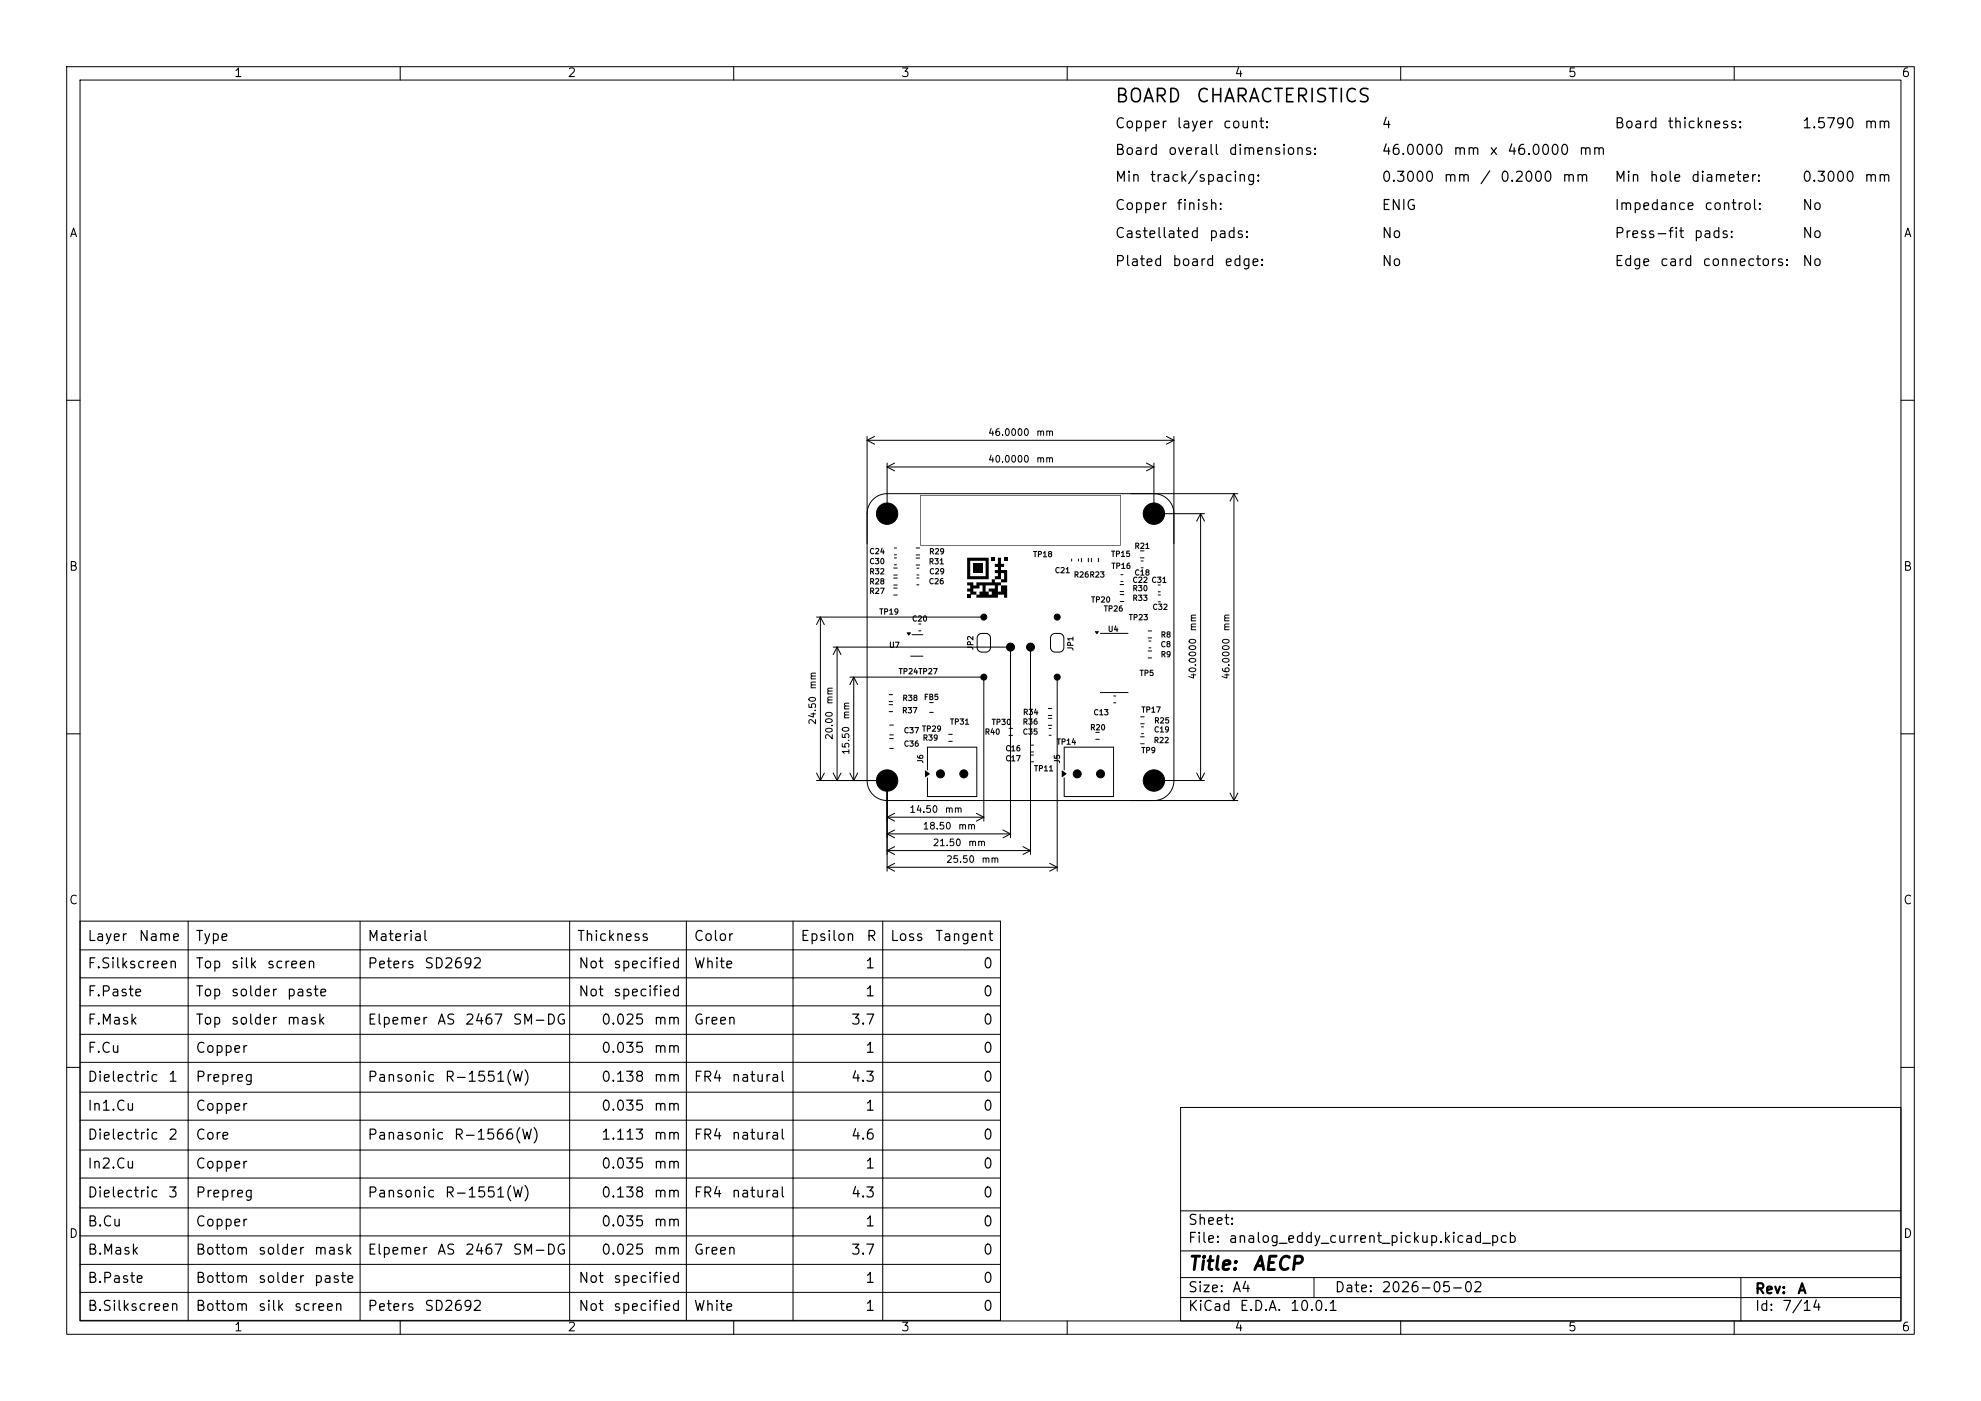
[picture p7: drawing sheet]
<svg xmlns="http://www.w3.org/2000/svg" width="297mm" height="210mm" viewBox="0 0 297 210" stroke-linecap="round" stroke-linejoin="round" font-family="sans-serif">
<defs><g id="words">
<g font-size="2">
<text x="167.1" y="15.9">BOARD</text>
<text x="179.2" y="15.9">CHARACTERISTICS</text>
<text x="178" y="190.9">Title:</text>
<text x="187.7" y="190.9">AECP</text>
</g>
<g font-size="1.5">
<text x="167.1" y="19.6">Copper</text>
<text x="167.1" y="23.6">Board</text>
<text x="175" y="23.6">overall</text>
<text x="176.3" y="19.6">layer</text>
<text x="183.2" y="19.6">count:</text>
<text x="184.1" y="23.6">dimensions:</text>
<text x="207" y="19.6">4</text>
<text x="207" y="23.6">46.0000</text>
<text x="217.8" y="23.6">mm</text>
<text x="223.2" y="23.6">x</text>
<text x="225.9" y="23.6">46.0000</text>
<text x="236.6" y="23.6">mm</text>
<text x="242" y="19.6">Board</text>
<text x="249.9" y="19.6">thickness:</text>
<text x="270.1" y="19.6">1.5790</text>
<text x="279.4" y="19.6">mm</text>
<text x="167.1" y="27.6">Min</text>
<text x="172.3" y="27.6">track/spacing:</text>
<text x="207" y="27.6">0.3000</text>
<text x="216.3" y="27.6">mm</text>
<text x="221.8" y="27.6">/</text>
<text x="224.8" y="27.6">0.2000</text>
<text x="234.1" y="27.6">mm</text>
<text x="242" y="27.6">Min</text>
<text x="247.2" y="27.6">hole</text>
<text x="253.4" y="27.6">diameter:</text>
<text x="270.1" y="27.6">0.3000</text>
<text x="279.4" y="27.6">mm</text>
<text x="167.1" y="31.9">Copper</text>
<text x="176.3" y="31.9">finish:</text>
<text x="207" y="31.9">ENIG</text>
<text x="242" y="31.9">Impedance</text>
<text x="255.4" y="31.9">control:</text>
<text x="270.1" y="31.9">No</text>
<text x="167.1" y="36.1">Castellated</text>
<text x="167.1" y="40.3">Plated</text>
<text x="175.6" y="40.3">board</text>
<text x="181.1" y="36.1">pads:</text>
<text x="183.4" y="40.3">edge:</text>
<text x="207" y="36.1">No</text>
<text x="207" y="40.3">No</text>
<text x="242" y="36.1">Press-fit</text>
<text x="242" y="40.3">Edge</text>
<text x="248.8" y="40.3">card</text>
<text x="253.8" y="36.1">pads:</text>
<text x="255.1" y="40.3">connectors:</text>
<text x="270.1" y="36.1">No</text>
<text x="270.1" y="40.3">No</text>
<text x="13" y="141.4">Layer</text>
<text x="20.7" y="141.4">Name</text>
<text x="29.2" y="141.4">Type</text>
<text x="55" y="141.4">Material</text>
<text x="86.4" y="141.4">Thickness</text>
<text x="103.9" y="141.4">Color</text>
<text x="119.9" y="141.4">Epsilon</text>
<text x="129.8" y="141.4">R</text>
<text x="133.3" y="141.4">Loss</text>
<text x="140.1" y="141.4">Tangent</text>
<text x="13" y="145.5">F.Silkscreen</text>
<text x="13" y="149.7">F.Paste</text>
<text x="29.2" y="145.5">Top</text>
<text x="29.2" y="149.7">Top</text>
<text x="34.5" y="145.5">silk</text>
<text x="34.5" y="149.7">solder</text>
<text x="39.9" y="145.5">screen</text>
<text x="42.9" y="149.7">paste</text>
<text x="55" y="145.5">Peters</text>
<text x="63.5" y="145.5">SD2692</text>
<text x="86.6" y="145.5">Not</text>
<text x="86.6" y="149.7">Not</text>
<text x="91.8" y="145.5">specified</text>
<text x="91.8" y="149.7">specified</text>
<text x="103.9" y="145.5">White</text>
<text x="129.6" y="145.5">1</text>
<text x="129.6" y="149.7">1</text>
<text x="147.3" y="145.5">0</text>
<text x="147.3" y="149.7">0</text>
<text x="13" y="154">F.Mask</text>
<text x="29.2" y="154">Top</text>
<text x="34.5" y="154">solder</text>
<text x="42.9" y="154">mask</text>
<text x="55" y="154">Elpemer</text>
<text x="65.4" y="154">AS</text>
<text x="69.6" y="154">2467</text>
<text x="76.7" y="154">SM-DG</text>
<text x="90" y="154">0.025</text>
<text x="97.9" y="154">mm</text>
<text x="103.9" y="154">Green</text>
<text x="127.5" y="154">3.7</text>
<text x="147.3" y="154">0</text>
<text x="13" y="158.2">F.Cu</text>
<text x="29.2" y="158.2">Copper</text>
<text x="90" y="158.2">0.035</text>
<text x="97.9" y="158.2">mm</text>
<text x="129.6" y="158.2">1</text>
<text x="147.3" y="158.2">0</text>
<text x="13" y="162.5">Dielectric</text>
<text x="13" y="166.9">In1.Cu</text>
<text x="25.1" y="162.5">1</text>
<text x="29.2" y="162.5">Prepreg</text>
<text x="29.2" y="166.9">Copper</text>
<text x="55" y="162.5">Pansonic</text>
<text x="66.6" y="162.5">R-1551(W)</text>
<text x="90" y="162.5">0.138</text>
<text x="90" y="166.9">0.035</text>
<text x="97.9" y="162.5">mm</text>
<text x="97.9" y="166.9">mm</text>
<text x="103.9" y="162.5">FR4</text>
<text x="109.6" y="162.5">natural</text>
<text x="127.5" y="162.5">4.3</text>
<text x="129.6" y="166.9">1</text>
<text x="147.3" y="162.5">0</text>
<text x="147.3" y="166.9">0</text>
<text x="13" y="171.2">Dielectric</text>
<text x="25.1" y="171.2">2</text>
<text x="29.2" y="171.2">Core</text>
<text x="55" y="171.2">Panasonic</text>
<text x="67.9" y="171.2">R-1566(W)</text>
<text x="90" y="171.2">1.113</text>
<text x="97.9" y="171.2">mm</text>
<text x="103.9" y="171.2">FR4</text>
<text x="109.6" y="171.2">natural</text>
<text x="127.5" y="171.2">4.6</text>
<text x="147.3" y="171.2">0</text>
<text x="13" y="175.5">In2.Cu</text>
<text x="13" y="179.9">Dielectric</text>
<text x="25.1" y="179.9">3</text>
<text x="29.2" y="175.5">Copper</text>
<text x="29.2" y="179.9">Prepreg</text>
<text x="55" y="179.9">Pansonic</text>
<text x="66.6" y="179.9">R-1551(W)</text>
<text x="90" y="175.5">0.035</text>
<text x="90" y="179.9">0.138</text>
<text x="97.9" y="175.5">mm</text>
<text x="97.9" y="179.9">mm</text>
<text x="103.9" y="179.9">FR4</text>
<text x="109.6" y="179.9">natural</text>
<text x="127.5" y="179.9">4.3</text>
<text x="129.6" y="175.5">1</text>
<text x="147.3" y="175.5">0</text>
<text x="147.3" y="179.9">0</text>
<text x="13" y="184.2">B.Cu</text>
<text x="29.2" y="184.2">Copper</text>
<text x="90" y="184.2">0.035</text>
<text x="97.9" y="184.2">mm</text>
<text x="129.6" y="184.2">1</text>
<text x="147.3" y="184.2">0</text>
<text x="178" y="184">Sheet:</text>
<text x="13" y="188.4">B.Mask</text>
<text x="29.2" y="188.4">Bottom</text>
<text x="38.6" y="188.4">solder</text>
<text x="47" y="188.4">mask</text>
<text x="55" y="188.4">Elpemer</text>
<text x="65.4" y="188.4">AS</text>
<text x="69.6" y="188.4">2467</text>
<text x="76.7" y="188.4">SM-DG</text>
<text x="90" y="188.4">0.025</text>
<text x="97.9" y="188.4">mm</text>
<text x="103.9" y="188.4">Green</text>
<text x="127.5" y="188.4">3.7</text>
<text x="147.3" y="188.4">0</text>
<text x="178" y="186.7">File:</text>
<text x="184.1" y="186.7">analog_eddy_current_pickup.kicad_pcb</text>
<text x="13" y="192.7">B.Paste</text>
<text x="13" y="196.9">B.Silkscreen</text>
<text x="29.2" y="192.7">Bottom</text>
<text x="29.2" y="196.9">Bottom</text>
<text x="38.6" y="192.7">solder</text>
<text x="38.6" y="196.9">silk</text>
<text x="44" y="196.9">screen</text>
<text x="47" y="192.7">paste</text>
<text x="55" y="196.9">Peters</text>
<text x="63.5" y="196.9">SD2692</text>
<text x="86.6" y="192.7">Not</text>
<text x="86.6" y="196.9">Not</text>
<text x="91.8" y="192.7">specified</text>
<text x="91.8" y="196.9">specified</text>
<text x="103.9" y="196.9">White</text>
<text x="129.6" y="192.7">1</text>
<text x="129.6" y="196.9">1</text>
<text x="147.3" y="192.7">0</text>
<text x="147.3" y="196.9">0</text>
<text x="178" y="196.9">KiCad</text>
<text x="178" y="194.1">Size:</text>
<text x="184.7" y="194.1">A4</text>
<text x="185.7" y="196.9">E.D.A.</text>
<text x="193.3" y="196.9">10.0.1</text>
<text x="200" y="194.1">Date:</text>
<text x="207" y="194.1">2026-05-02</text>
<text x="263" y="194.3">Rev:</text>
<text x="263" y="196.9">Id:</text>
<text x="267.1" y="196.9">7/14</text>
<text x="269.4" y="194.3">A</text>
</g>
<g font-size="1.3">
<text x="35" y="11.9">1</text>
<text x="85" y="11.9">2</text>
<text x="135" y="11.9">3</text>
<text x="185" y="11.9">4</text>
<text x="235" y="11.9">5</text>
<text x="285" y="11.9">6</text>
<text x="10.3" y="35.9">A</text>
<text x="285.4" y="35.9">A</text>
<text x="10.3" y="85.9">B</text>
<text x="285.3" y="85.9">B</text>
<text x="10.3" y="135.9">C</text>
<text x="285.3" y="135.9">C</text>
<text x="10.3" y="185.9">D</text>
<text x="285.3" y="185.9">D</text>
<text x="35" y="199.9">1</text>
<text x="85" y="199.9">2</text>
<text x="135" y="199.9">3</text>
<text x="185" y="199.9">4</text>
<text x="235" y="199.9">5</text>
<text x="285" y="199.9">6</text>
</g>
<g font-size="1">
<text x="148.1" y="65.6">46.0000</text>
<text x="155.3" y="65.6">mm</text>
<text x="148.1" y="69.6">40.0000</text>
<text x="155.3" y="69.6">mm</text>
<text x="179.6" y="94.7" transform="rotate(-90 179.6 94.7)">mm</text>
<text x="184.6" y="94.7" transform="rotate(-90 184.6 94.7)">mm</text>
<text x="179.6" y="101.9" transform="rotate(-90 179.6 101.9)">40.0000</text>
<text x="184.6" y="101.9" transform="rotate(-90 184.6 101.9)">46.0000</text>
<text x="122.6" y="103.4" transform="rotate(-90 122.6 103.4)">mm</text>
<text x="125.1" y="105.7" transform="rotate(-90 125.1 105.7)">mm</text>
<text x="127.6" y="107.9" transform="rotate(-90 127.6 107.9)">mm</text>
<text x="122.6" y="108.7" transform="rotate(-90 122.6 108.7)">24.50</text>
<text x="125.1" y="111" transform="rotate(-90 125.1 111)">20.00</text>
<text x="127.6" y="113.2" transform="rotate(-90 127.6 113.2)">15.50</text>
<text x="136.3" y="122.1">14.50</text>
<text x="138.3" y="124.6">18.50</text>
<text x="141.6" y="122.1">mm</text>
<text x="143.6" y="124.6">mm</text>
<text x="139.8" y="127.1">21.50</text>
<text x="141.8" y="129.6">25.50</text>
<text x="145.1" y="127.1">mm</text>
<text x="147.1" y="129.6">mm</text>
</g>
</g></defs>
<g fill="none" stroke="#000" stroke-width=".15">
<path d="M10 10h277v190h-277zM12 12h273v186h-273zM60 10v2M110 10v2M160 10v2M210 10v2M260 10v2M10 60h2M130 65.4v51.6a3 3 0 0 0 3 3h52.6M130 66h46M130 66l1.1 .6M131.1 65.4l-1.1 .6"/>
<path d="M133 69.4v7.1M133 70h40M133 70l1.1 .6M134.1 69.4l-1.1 .6M171.9 69.4l1.1 .6M173 74a3 3 0 0 1 3 3M173 69.4v7.1M173 70l-1.1 .6M173.5 77h7.1M174.9 65.4l1.1 .6M176 65.4v51.6a3 3 0 0 1-3 3M176 66l-1.1 .6"/>
<path d="M180 77v40M180 77l.6 1.1M180 77l-.6 1.1M185 74v46M185 74l.6 1.1M185 74l-.6 1.1M185.6 74h-52.6a3 3 0 0 0-3 3M285 60h2M122.4 92.5h24.6M123 92.5v24.5M123 92.5l.6 1.1M123 92.5l-.6 1.1"/>
<path d="M124.9 97h26.1M125.5 97v20M125.5 97l.6 1.1M125.5 97l-.6 1.1M151.5 97.5v28.1M154.5 97.5v30.6M10 110h2M122.4 117h10.1M122.4 115.9l.6 1.1M123.6 115.9l-.6 1.1M124.9 115.9l.6 1.1M126.1 115.9l-.6 1.1"/>
<path d="M127.4 101.5h19.6M127.4 115.9l.6 1.1M128 101.5v15.5M128 101.5l.6 1.1M128 101.5l-.6 1.1M128.6 115.9l-.6 1.1M133 117.5v13.1M147.5 102v21.1M158.5 102v28.6M173.5 117h7.1M179.4 115.9l.6 1.1M180.6 115.9l-.6 1.1"/>
<path d="M184.4 118.9l.6 1.1M185.6 118.9l-.6 1.1M285 110h2M12 138.1h138v59.8h-138zM28.2 138.1v59.8M54 138.1v59.8M85.4 138.1v59.8M102.9 138.1v59.8M118.9 138.1v59.8M132.3 138.1v59.8M133 125h18.5M133 125l1.1 .6"/>
<path d="M133 130h25.5M133 130l1.1 .6M133 127.5h21.5M133 127.5l1.1 .6M133 122.5h14.5M133 122.5l1.1 .6M134.1 124.4l-1.1 .6M134.1 129.4l-1.1 .6M134.1 126.9l-1.1 .6M134.1 121.9l-1.1 .6M146.4 121.9l1.1 .6M147.5 122.5l-1.1 .6"/>
<path d="M150.4 124.4l1.1 .6M151.5 125l-1.1 .6M153.4 126.9l1.1 .6M154.5 127.5l-1.1 .6M157.4 129.4l1.1 .6M158.5 130l-1.1 .6M12 142.4h138M12 146.6h138M12 150.8h138M12 155h138M12 159.2h138M10 160h2"/>
<path d="M12 163.7h138M12 167.9h138M12 172.4h138M12 176.6h138M177 166h108v32h-108zM285 160h2M12 181.1h138M12 185.3h138M12 189.5h138M12 193.7h138M60 198v2M110 198v2"/>
<path d="M160 198v2M177 194.5h108M177 191.5h108M177 187.5h108M177 181.5h108M197 191.5v3M210 198v2M260 198v2M261 191.5v6.5"/>
</g>
<g fill="#000">
<path d="M138 74.2h30v7.6h-30v-.1h30v-7.4h-30v7.4zM130.5 88.1h.3l.2 .1 .1 .3-.2 .2 .2 .2-.1 .1-.3-.3-.1 .3h-.1l-.1-.5 .5-.1v-.1l-.3-.1v.3h-.2zM130.5 86.7h.3l.2 .1 .1 .2-.2 .2 .2 .3-.1 .1-.3-.4-.1 .4h-.1l-.1-.5 .5-.1v-.2h-.3v.3h-.2zM130.5 85.2h.3l.2 .1 .1 .2-.2 .2 .2 .3-.1 .1-.3-.4-.1 .4h-.1l-.1-.5 .5-.1v-.2h-.3v.3h-.2zM130.5 83.8l.3-.2 .3 .2-.2 .1a.28 .28 0 0 0-.3 .2 .28 .28 0 0 0 .3 .3l.2 .1-.3 .1-.3-.2-.1-.3zM130.5 82.3l.3-.2 .3 .2-.2 .1a.28 .28 0 0 0-.3 .2 .28 .28 0 0 0 .3 .3l.2 .1-.3 .1-.3-.2-.1-.3zM131.2 88.2l.4-.1 .2 .1v.3l-.4 .4h.4v.1h-.6l.5-.6-.1-.2-.4 .1zM131.3 86.7h.3l.2 .1v.3l-.4 .4h.4v.1h-.6l.5-.6-.1-.2-.4 .1zM131.3 82.2l.3-.1 .2 .1v.4l-.4 .3h.4v.2h-.6l.5-.7-.1-.1-.4 .1zM131.2 85.2h.6l-.2 .3 .2 .2-.1 .4h-.3l-.2-.1v-.1l.4 .1 .1-.1-.1-.2-.2-.1 .2-.3h-.4zM131.2 83.7h.6l-.2 .3 .2 .2-.1 .3-.3 .1-.2-.1v-.1h.4l.1-.1-.1-.2-.2-.1 .2-.2h-.4zM132.2 82.1l.1 .1-.1 .5h.2v-.3l.2 .3-.2 .4v-.3h-.4z"/>
<path d="M132.1 83.7h.3l.2 .3-.1 .4-.2 .2-.2-.1-.1-.5h.1l.2 .4a.38 .38 0 0 0 0-.6l-.2 .2h-.1zM132 86.8l.4-.1 .2 .2-.1 .2 .1 .3-.2 .2-.4-.1v-.2h.1l.1 .2 .2-.1v-.1l-.1-.1-.3 .1 .1-.2-.1-.2 .2 .1 .2-.1-.1-.1-.3 .1zM132 85.2h.4l.1 .1v.3l-.3 .4h.4v.1h-.7l.5-.6-.1-.2-.3 .1zM131.8 91.2h.6l-.2 .1v.8h-.1v-.8h-.2zM132 88.1h.6l-.4 .9-.1-.1 .3-.7h-.4zM132.6 91.2h.4l.2 .2-.1 .3-.4 .1-.1 .3v-.5h.3l.1-.2-.3-.1v.3h-.1zM133.4 96.2h.2v.7l.1 .1 .2-.1v-.7h.1v.7l-.2 .2h-.2l-.2-.2zM133.6 91.2h.1v.8h.2v.1h-.6l.2-.1v-.5l-.1 .1-.1-.1zM134 84.6h.4l.1 .1h-.4zM134 83.6h.4l.1 .1h-.4zM134.1 83.1h.3l.1 .1h-.4zM134.1 82.1h.3l.1 .1h-.4z"/>
<path d="M134.2 91.2h.3l.2 .2v.5l-.3 .2-.2-.1 .3-.2h-.3l-.1-.4h.1l.1 .3 .2-.1v-.2l-.1-.1-.3 .1zM133.9 89.2l.6-.1 .1 .1-.6 .1zM133.9 88.1h.6l.1 .1h-.6zM133.9 87.7l.6-.1 .1 .1-.6 .1zM133.9 86.6h.6l.1 .1h-.6zM133.9 86.2l.6-.1 .1 .1-.6 .1zM133.9 85.1h.6l.1 .1h-.6zM134.2 96.2h.7l-.4 .9-.1-.1 .3-.7h-.5zM136 94.8h.6l-.3 .5zM136.9 92.4l.3-.2 .3 .1-.2 .2a.28 .28 0 0 0-.3 .2 .28 .28 0 0 0 .3 .3l.2 .1-.3 .1-.3-.2-.1-.3zM137.4 87.6h.4v.1h-.3zM137.4 86.6h.4v.1h-.3z"/>
<path d="M137.4 86.1h.4v.1l-.3 .1zM137.4 85.1h.4v.1h-.3zM137.3 84.6h.6v.1l-.6 .1zM137.3 83.6h.6v.1h-.5zM137.3 83.1h.6v.1l-.6 .1zM137.3 82.1h.6v.1h-.5zM137.6 92.3l.4-.1 .2 .1v.4l-.4 .3h.4v.2h-.6l.5-.7-.1-.1-.4 .1zM137.7 94.5h.4v.1h-.4zM137.7 93.5h.4v.1h-.4zM136.5 98.3h1.8l.1 .1h-1.9zM136.7 95.1h1.6l.1 .1h-1.6zM138.5 92.3l.2-.1 .2 .2v.6l-.2 .2-.2-.1-.1-.5h.1l.2 .4a.38 .38 0 0 0 0-.6l-.2 .2h-.1z"/>
<path d="M139.4 86.8l.4-.2 .2 .1-.1 .2a.28 .28 0 0 0-.4 .2 .28 .28 0 0 0 .4 .3l.1 .1-.2 .1-.4-.2-.1-.3zM139.4 83.7h.4l.1 .1 .1 .2-.2 .2 .2 .3-.1 .1-.3-.4-.1 .4h-.1v-.5l.4-.1v-.2h-.3v.3h-.1zM139.4 82.2h.4l.2 .1v.2l-.2 .2 .2 .3v.1l-.4-.4v.4h-.2v-.5l.5-.1-.1-.2h-.2v.3h-.2zM139.5 85.3l.3-.2 .2 .2-.1 .1a.28 .28 0 0 0-.4 .2 .28 .28 0 0 0 .4 .3l.1 .1-.2 .1-.3-.1-.1-.4zM140.2 86.7l.3-.1 .2 .2v.3l-.3 .3 .3 .1v.1h-.6l.5-.7-.1-.1-.3 .1zM140.2 82.3l.4-.1 .1 .1v.3l-.3 .4h.4v.1h-.7l.5-.6-.1-.2-.3 .1zM140.2 85.2l.4-.1 .2 .2v.3l-.4 .3 .4 .1v.1h-.6l.4-.7v-.1l-.4 .1zM140.1 83.7h.6l-.1 .3 .1 .2-.1 .4h-.3l-.2-.1v-.1l.4 .1 .1-.1v-.2l-.3-.1 .2-.3h-.4zM141.1 83.7h.2v.8h.2l-.1 .1h-.5l.2-.1v-.5h-.1h-.1zM141 82.3l.3-.1 .2 .2v.5l-.2 .2-.3-.1 .4-.2h-.4l-.1-.4h.2l.1 .3 .2-.1v-.2l-.1-.1-.4 .1zM141 85.2l.3-.1 .3 .3-.1 .5-.2 .2-.3-.1 .4-.2-.4-.1-.1-.3h.2l.1 .2h.2v-.2l-.1-.1-.4 .1zM141 86.7l.2-.1 .2 .1-.3 .3h.2l.2 .2v.2l-.2 .2h-.3l-.1-.2v-.2h.1l.1 .2 .2-.1v-.2l-.4 .1z"/>
<path d="M145 95.4h.4l.4 .3v-.3l.1-.1v.7h-.1l-.5-.5-.2 .1 .1 .3h-.1l-.1-.1zM145 96.2l.2-.1h.2l.2 .5h.3v.1h-.9v-.4h.1v.3h.3v-.3h-.4zM145 89.1h.5v.5h-.5zM145 97h.8l.1 .3-.1 .1-.1-.3h-.7zM145.9 84.5h1.4v1.4h-1.4zM146.6 95.2l.4-.3h.8a.77 .77 0 0 1 .8 .8v1.3a.77 .77 0 0 1-.8 .8h-.6a.77 .77 0 0 1-.8-.8v-1.3h.2v1.3a.63 .63 0 0 0 .6 .7h.6a.63 .63 0 0 0 .6-.7v-1.3a.63 .63 0 0 0-.6-.7h-.6a.63 .63 0 0 0-.6 .7l-.2-.1zM145 83.6h3.2v3.2h-3.2v-.4h2.8v-2.3h-2.3v2.3h-.5zM145 87.3h.9v.5h.5v-.5h2.3v-.5h.5v.5h.9v.5h-.5v.9h.5v-.9h.9v1.8h-.5v-.5h-.9v.5h-3.2v-.5h2.3v-.4h-.5v.4h-1.4v-.4h1.4v-.5h1v-.4h-1.4v.9h-.5v-.9h-.5v.4h-.9v.5h.5v.4h-.9v-.4h-.5v-.5h.5v-.4h-.5zM148.7 83.6h.5v.5h-.5zM149.6 83.6h.5v.9h.4v.5h-.4v.4h.9v1.9h-.9v-.5h.4v-.9h-.4v.9h-.9v-.4h.4v-.5h-.4v-.5h.4v-.4h-.4v-.5h.4zM150.5 83.6h.5v.5h-.5zM154.9 82.6h.6l-.2 .1-.1 .8h-.1v-.8h-.2z"/>
<path d="M155.6 82.6h.4l.2 .2-.1 .3-.3 .1-.1 .3h-.1v-.5h.4l.1-.2-.3-.1v.3h-.2zM156.6 82.6h.1l.1 .8h.1v.1h-.5l.2-.1v-.5l-.2 .1v-.1zM157.2 82.7l.3-.1 .2 .2v.2v.3l-.2 .2h-.2l-.2-.2v-.1h.2l.1 .2 .2-.1-.1-.2-.4 .1 .1-.2-.1-.2 .3 .1 .2-.1-.1-.1-.4 .1zM158.4 85h.4l.1 .2h-.2a.28 .28 0 0 0-.3 .3 .28 .28 0 0 0 .3 .2l.2 .1-.3 .1-.3-.1-.1-.4zM157.6 95.2l.4-.3h.8a.77 .77 0 0 1 .8 .8v1.3a.77 .77 0 0 1-.8 .8h-.6a.77 .77 0 0 1-.8-.8v-1.3h.2v1.3a.63 .63 0 0 0 .6 .7h.6a.63 .63 0 0 0 .6-.7v-1.3a.63 .63 0 0 0-.6-.7h-.6a.63 .63 0 0 0-.6 .7l-.2-.1zM159.1 85h.3l.2 .1v.3l-.4 .4h.4v.1h-.6l.5-.6-.1-.2-.4 .1zM160 85h.2v.8h.2l-.1 .1h-.5l.2-.1v-.5l-.2 .1v-.1zM160 96.3l.2-.1h.2l.2 .5h.3v.1h-.9v-.4h.1v.3h.3v-.3h-.4zM160 97.1h.8l.1 .3-.1 .1-.1-.3h-.7zM160.6 83.7l.1 .1v.4l-.1-.1zM160 95.7h.8l.1-.3v.6h-.1v-.2h-.5l.1 .2-.1 .1zM161.1 85.7l.4-.1 .2 .1v.3l-.2 .2 .2 .3v.1l-.4-.4-.1 .4h-.1v-.5l.5-.1-.1-.2h-.2v.3h-.2z"/>
<path d="M161.6 83.7l.2 .1-.1 .4-.1-.1zM162.1 83.6l.1 .1-.1 .6v-.1zM161.9 85.7l.3-.1 .2 .1v.4l-.3 .3h.3v.2h-.6l.5-.7-.1-.1-.3 .1zM162.8 85.7l.1-.1 .3 .1-.4 .2h.2l.2 .2v.3l-.2 .2-.3-.1-.1-.1v-.2h.2l.1 .2 .2-.1-.1-.2-.4 .1zM163.1 83.6l.1 .1v.6l-.1-.1zM163.6 83.7h.1l-.1 .6v-.1zM163.5 85.7l.3-.1 .2 .1 .1 .3-.2 .2 .2 .3-.1 .1-.3-.4-.1 .4h-.1l-.1-.5 .5-.1v-.2h-.3v.3h-.2zM163.6 89.4h.6l-.2 .1-.1 .8h-.1v-.8h-.2zM164.2 85.7l.4-.1 .2 .1v.4l-.4 .3h.4v.2h-.6l.5-.7-.1-.1-.4 .1zM164.3 89.4h.4l.2 .2-.1 .3-.3 .1-.1 .3h-.1v-.5h.4l.1-.2-.3-.1v.3h-.2zM164.6 83.7h.1v.6l-.1-.1zM164.2 94.6l.6 .1-.3 .4z"/>
<path d="M165.1 89.5l.4-.1 .1 .1v.3l-.3 .4h.3v.1h-.6l.5-.6-.1-.2-.3 .1zM164.9 85.7h.7l-.2 .3 .2 .2-.1 .3-.4 .1-.2-.1 .1-.1h.3l.1-.1v-.2l-.2-.1 .1-.2h-.3zM165.5 90.7l.6 .1-.2 .1-.1 .8-.1-.1v-.7h-.2zM165.9 89.5l.3-.1 .2 .2v.5l-.2 .2-.3-.1-.1-.4h.2l.1 .4a.38 .38 0 0 0 0-.7l-.1 .3h-.2zM166.2 93.8h.2v.7l.1 .1 .2-.1v-.7h.1v.7l-.2 .2h-.2l-.2-.2zM166.2 90.8l.4-.1 .2 .3-.1 .3h-.3l-.1 .4-.1-.1v-.4h.4l.1-.2-.3-.1v.3h-.2zM166.6 82.6h.6l-.2 .1-.1 .8-.1-.1v-.7h-.2zM166.7 84.3l.5 .1-.2 .1v.8l-.1-.1v-.7h-.2zM167.2 93.8h.2l-.2 .5h.2l.1-.2 .2 .3-.2 .3-.1-.2-.4-.1zM167 90.8l.4-.1 .1 .1v.4l-.3 .3h.3v.2h-.6l.5-.7-.1-.1-.3 .1zM167.3 82.6l.4-.1 .2 .3-.1 .3h-.3l-.1 .4-.1-.1v-.4h.4l.1-.2-.3-.1v.3h-.2zM167.4 84.3h.4l.2 .3-.1 .3h-.4l-.1 .4v-.1v-.4h.3l.1-.2-.3-.1v.3h-.1z"/>
<path d="M167.9 90.8l.1-.1 .3 .1-.4 .2h.2l.2 .2v.3l-.2 .2-.3-.1-.1-.1v-.2h.2l.1 .2 .2-.1-.1-.2-.4 .1zM168 87.1h.4v.1h-.4zM168 86.1h.4v.1h-.4zM168.3 82.6h.1l.1 .7h.1v.2l-.5-.1 .2-.1v-.5l-.2 .1v-.1zM168.4 84.4h.1v.7h.2v.2l-.6-.1 .2-.1v-.5l-.1 .1-.1-.1zM167.9 88.6h.6v.1h-.6zM167.9 87.6h.6l-.6 .1zM167.9 90.1h.6v.1h-.6zM167.9 89.1h.6l-.6 .1zM164.9 94.9h4.2l.1 .1h-4.2zM168.9 82.6h.5l-.1 .1h-.3v.1h.2l.2 .2v.3l-.2 .2h-.2l-.2-.1 .1-.1h.3l.1-.1-.1-.2h-.4zM169 84.4l.2-.1 .2 .1-.3 .2h.2l.2 .2v.3l-.2 .2-.3-.1-.1-.1v-.2h.1l.1 .2 .2-.1-.1-.2-.3 .1z"/>
<path d="M169.2 92.1h.6l-.2 .1v.8l-.1-.1v-.7h-.2zM169.9 89.1h.4l.2 .2v.2l-.2 .2 .2 .3v.1l-.4-.4-.1 .4h-.1v-.5l.5-.1-.1-.2h-.2v.3h-.2zM169.9 87.7h.4l.2 .1v.3l-.2 .2 .2 .2v.1l-.4-.3-.1 .3h-.1v-.5l.5-.1-.1-.1-.2-.1v.3h-.2zM170 86.6l.3-.2 .2 .2-.1 .1a.28 .28 0 0 0-.4 .2 .28 .28 0 0 0 .4 .3l.1 .1-.2 .1-.3-.2-.1-.3zM170 92.1l.4-.1 .2 .2-.1 .4h-.4l-.1 .4v-.1v-.4h.3l.1-.2-.3-.1v.3h-.1zM170.3 85.5l.3-.2 .2 .1-.1 .2a.28 .28 0 0 0-.4 .2 .28 .28 0 0 0 .4 .3l.1 .1-.2 .1-.3-.2-.1-.3zM170.2 81.3h.4l.2 .2v.2l-.2 .2 .2 .3v.1l-.4-.4-.1 .4h-.1v-.5l.5-.1-.1-.2h-.2v.3h-.2zM170.7 86.5l.3-.1 .2 .1v.4l-.3 .3h.3v.2h-.6l.5-.7-.1-.1-.3 .1zM170.7 92.1l.4-.1 .2 .1v.4l-.3 .3h.3v.2h-.6l.5-.7-.1-.1-.3 .1zM170.7 89.1l.6 .1-.2 .3 .2 .2-.1 .3-.4 .1-.2-.1 .1-.1h.3l.1-.1v-.2l-.2-.1 .1-.2h-.3zM170.7 87.7h.6l-.2 .3 .2 .2-.1 .4h-.4l-.2-.1 .1-.1 .3 .1 .1-.1v-.2l-.2-.1 .1-.3h-.3zM171.2 85.4h.1v.7h.2v.2l-.5-.1 .2-.1v-.5l-.2 .1v-.1z"/>
<path d="M171 81.4l.3-.1 .2 .1v.4l-.3 .3h.3v.2h-.6l.5-.7-.1-.1-.3 .1zM171 85h.4l.1 .1-.4 .1zM171 84h.4l.1 .1-.4 .1zM170.9 83.6l.6-.1 .1 .1-.6 .1zM170.9 82.5h.6l.1 .1-.6 .1zM171.5 87.8l.3-.1 .2 .2v.5l-.2 .2-.3-.1-.1-.4h.2l.1 .4a.38 .38 0 0 0 0-.7l-.1 .3h-.2zM171.4 86.5l.4-.1 .2 .1v.4l-.3 .3h.3v.2h-.6l.5-.7-.1-.1-.3 .1zM171.4 89.1l.6 .1-.1 .3 .1 .2-.1 .3-.3 .1-.2-.1v-.1h.4l.1-.1v-.2l-.3-.1 .2-.2h-.4zM171.5 92l.6 .1-.2 .3 .2 .2-.1 .3-.4 .1-.1-.1v-.1h.3l.1-.1v-.2l-.2-.1 .1-.2h-.3zM172 81.4h.1v.7h.2v.2l-.6-.1 .3-.1v-.5l-.2 .1-.1-.1zM171.8 85.4l.3-.1 .2 .2v.3v.3l-.2 .2-.3-.1-.1-.3h.2l.1 .2h.1l.1-.2-.1-.1-.4 .1 .1-.1-.1-.2 .3 .1 .2-.1-.1-.1-.4 .1zM172.2 97h.4v.1l-.4 .1z"/>
<path d="M172.2 96h.4v.1l-.4 .1zM172.1 98.6l.6-.1v.1l-.6 .1zM172.1 97.5h.6v.1l-.6 .1zM172.1 95.6l.6-.1v.1l-.6 .1zM172.1 94.5h.6v.1l-.6 .1zM172.8 86.6l.3-.2 .3 .1-.2 .2a.28 .28 0 0 0-.3 .2 .28 .28 0 0 0 .3 .3l.2 .1-.3 .1-.3-.2-.1-.3zM173 90.6l.3-.1 .2 .1-.1 .1a.28 .28 0 0 0-.4 .3 .28 .28 0 0 0 .4 .2l.1 .1-.2 .1-.3-.1-.1-.4zM173.6 88.6h.4v.1l-.4 .1zM173.6 87.6h.4v.1l-.4 .1zM173.6 90.2l.4-.1v.1l-.3 .1zM173.6 89.1h.4v.1l-.3 .1zM173.5 86.4l.6 .1-.2 .3 .2 .2-.1 .3-.3 .1-.2-.1v-.1h.4l.1-.1-.1-.2-.2-.1 .2-.2h-.4z"/>
<path d="M173.6 90.5h.7l-.2 .3 .2 .2-.1 .4h-.4l-.2-.1 .1-.1 .3 .1 .1-.1v-.2l-.2-.1 .1-.3h-.3zM174.2 96.2l.3-.1 .2 .1-.1 .1a.28 .28 0 0 0-.4 .3 .28 .28 0 0 0 .4 .2l.1 .1-.2 .1-.3-.1-.1-.4zM174.1 97.6h.4l.2 .1v.3l-.2 .2 .2 .2v.1l-.3-.3-.1 .3h-.2v-.5l.5-.1-.1-.1-.2-.1v.3h-.2zM174.1 94.7l.4-.1 .2 .1v.3l-.2 .2 .2 .3v.1l-.3-.4-.1 .4h-.2v-.5l.5-.1-.1-.2h-.2v.3h-.2zM174.5 86.5h.2v.7h.2l-.1 .2-.5-.1 .2-.1v-.5l-.2 .1v-.1zM174.4 90.6l.4-.1 .2 .1v.3l-.3 .4h.3v.1h-.6l.5-.6-.1-.2-.3 .1zM175 96.1h.3l.2 .2-.1 .2 .1 .3-.2 .2h-.3l-.1-.2v-.1h.1l.1 .2 .2-.1-.1-.2-.3 .1 .1-.2-.1-.2 .2 .1 .2-.1-.1-.1-.3 .1zM175 97.6h.3l.2 .2v.5l-.3 .2-.2-.1 .3-.2h-.3l-.1-.4h.2v.2l.2 .1v-.3l-.2-.1-.2 .1zM175 94.7l.3-.1 .2 .2-.1 .3 .1 .3-.2 .2h-.2l-.2-.2v-.2h.2v.2l.2-.1v-.2l-.4 .1 .1-.1-.1-.2 .2 .1 .2-.1v-.1l-.4 .1zM133.2 106.6h.6l.1 .1h-.6zM133.2 105.6h.6h.1l-.6 .1zM133.3 105.1h.5l.1 .1h-.6z"/>
<path d="M133.2 104.1h.6h.1l-.6 .1zM133.3 112.1h.6l.1 .1-.6 .1zM133.3 110.7l.6-.1 .1 .1-.6 .1zM133.3 110.1h.6l.1 .1h-.6zM133.4 108.6h.5l.1 .1-.6 .1zM134.8 100.1l.5 .1-.2 .1v.8l-.1-.1v-.7h-.2zM135.4 106h.4l.1 .1 .1 .3-.2 .2 .2 .2-.1 .1-.3-.3-.1 .3h-.1v-.5l.4-.1v-.1l-.3-.1v.3h-.1zM135.4 104.1h.4l.2 .2v.2l-.2 .2 .2 .3v.1l-.4-.4v.4h-.2v-.5l.5-.1-.1-.2h-.2v.3h-.2zM135.5 100.2l.4-.1 .2 .3-.1 .3h-.4l-.1 .4v-.1v-.4h.3l.1-.2-.3-.1v.3h-.1zM135.7 111.1l.3-.1 .2 .1-.1 .1a.28 .28 0 0 0-.4 .3 .28 .28 0 0 0 .4 .2l.1 .1-.2 .1-.3-.1-.1-.4zM135.7 109h.4l.1 .2h-.1a.28 .28 0 0 0-.4 .3 .28 .28 0 0 0 .4 .2l.1 .1-.2 .1-.3-.1-.1-.4zM136.2 100.2l.4-.1 .2 .1v.4l-.3 .3h.3v.2h-.6l.5-.7-.1-.1-.3 .1z"/>
<path d="M136.1 106h.6l-.1 .3 .1 .2-.1 .4h-.3l-.2-.1v-.1l.4 .1 .1-.1v-.2l-.3-.1 .2-.3h-.4zM136.2 104.1l.6 .1-.2 .3 .2 .2-.1 .3-.4 .1-.2-.1 .1-.1h.3l.1-.1v-.2l-.2-.1 .1-.2h-.3zM136.4 111h.6l-.2 .3 .2 .2-.1 .4h-.4l-.2-.1 .1-.1 .3 .1 .1-.1v-.2l-.2-.1 .1-.3h-.3zM136.3 109h.7l-.2 .3 .2 .2-.1 .4h-.4l-.2-.1 .1-.1 .3 .1 .1-.1v-.2l-.2-.1 .1-.3h-.3zM137.2 100.1l.1 .1-.1 .5h.2l.1-.3 .1 .3-.1 .4-.1-.3h-.4zM137 104.2l.3-.1 .2 .2v.3v.3l-.1 .2h-.3l-.2-.2v-.2h.2l.1 .2 .2-.1-.1-.2-.4 .1 .1-.1-.1-.2 .3 .1 .2-.1-.1-.1-.4 .1zM136.9 106h.6l-.4 .9-.1-.1 .3-.7h-.4zM137.3 111.1l.1-.1h.3l-.4 .3h.3l.1 .2v.2l-.2 .2h-.2l-.2-.2v-.2h.2l.1 .3 .2-.1-.1-.3-.4 .1zM137.1 109h.7l-.4 .9-.1-.1 .3-.7h-.4zM137.5 114h.8l.1 .3-.1 .1-.1-.3h-.7zM137.5 113.2h.1l.2 .4v-.2h.1l.1 .2h.2v-.3l-.4 .1 .1-.2 .3-.1 .2 .2v.2l-.2 .3-.5-.1-.2-.1zM137.7 100.1l.6 .1-.2 .1-.1 .8-.1-.1v-.7h-.2z"/>
<path d="M138.2 108.8h.6l-.2 .1v.8l-.1-.1v-.7h-.2zM138.7 115.5l.7 .5-.7 .5zM138.4 100.1h.4l.2 .3-.1 .3h-.3l-.1 .4-.1-.1v-.4h.4l.1-.2-.3-.1v.3h-.2zM138.5 110.1h.3l.2 .1 .1 .3-.2 .2 .2 .2-.1 .1-.3-.3-.1 .3h-.1l-.1-.5 .5-.1v-.1l-.3-.1v.3h-.2zM138.7 104h.5l-.1 .1h-.3v.3l.3 .1h-.3l-.1 .4h-.1zM139 108.7h.4l.2 .3-.1 .3h-.4l-.1 .4v-.1v-.4h.3l.1-.2-.3-.1v.3h-.1zM139.2 100.2l.4-.1 .1 .1v.4l-.3 .3h.3v.2h-.6l.5-.7-.1-.1-.3 .1zM139.4 104h.3l.2 .2v.5l-.2 .2h-.4v-.1l.5-.1-.1-.1-.2-.1v.3h-.2v-.4l.4-.1v-.1l-.2-.1v.3h-.2zM139.2 110.1h.6l-.2 .3 .2 .2-.1 .4h-.3l-.2-.1v-.1l.4 .1 .1-.1-.1-.2-.2-.1 .2-.3h-.4zM139.3 106.7h.6l.1 .1-.6 .1zM139.3 105.3l.6-.1 .1 .1-.6 .1zM139.7 108.8l.4-.1 .2 .1v.4l-.3 .3h.3v.2h-.6l.5-.7-.1-.1-.3 .1z"/>
<path d="M140 110.2l.4-.1 .2 .2-.1 .5-.2 .2-.2-.1 .3-.2h-.3l-.1-.4h.1l.1 .3 .2-.1v-.2l-.1-.1-.3 .1zM139.9 100.1l.7 .1-.4 .9-.1-.1 .3-.7h-.4zM140.1 104h.6l-.1 .1h-.3v.2h.2l.2 .2v.2l-.2 .2-.4-.1v-.1l.4 .1v-.1v-.3l-.4 .1zM140.5 108.8l.4-.1 .2 .2v.6l-.3 .2-.2-.1 .3-.2-.3-.1-.1-.3h.1l.1 .2h.2v-.2l-.1-.1-.3 .1zM142.2 111.1l.6-.1v.1l-.6 .1zM142.2 110h.6v.1l-.6 .1zM142.5 107.7h.5l-.2 .1v.8h-.1v-.8h-.2zM143.2 107.7h.4l.2 .2-.1 .3-.4 .1-.1 .3v-.5h.3l.1-.2-.3-.1v.3h-.1zM143.9 107.7h.6l-.2 .3 .2 .2-.1 .4h-.3l-.2-.1v-.1l.4 .1 .1-.1-.1-.2-.2-.1 .2-.3h-.4zM144.9 107.7h.2v.8h.2l-.1 .1h-.5l.2-.1v-.5l-.2 .1v-.1zM139 111.9h7.5v7.6l-7.5-.1v-2.9l.1 .1v2.7h7.3v-7.2h-7.3v3.3l-.1 .1zM147.8 109.2h.3l.2 .1 .1 .3-.2 .2 .2 .2-.1 .1-.3-.3-.1 .3h-.1l-.1-.5 .5-.1v-.1l-.3-.1v.3h-.2z"/>
<path d="M148.7 109.2h.2l-.2 .5h.2l.1-.2 .2 .3-.2 .3-.1-.2-.4-.1zM148.7 107.7l.6 .1-.2 .1-.1 .8-.1-.1v-.7h-.2zM149.4 109.3l.2-.1 .2 .2v.5l-.2 .2-.2-.1-.1-.4h.1l.2 .4a.38 .38 0 0 0 0-.7l-.2 .3h-.1zM149.4 107.7h.4l.2 .3-.1 .3h-.3l-.1 .4-.1-.1v-.4h.4l.1-.2-.3-.1v.3h-.2zM150.1 107.8h.7l-.2 .3 .2 .2-.1 .3-.4 .1-.2-.1 .1-.1h.3l.1-.1v-.2l-.2-.1 .1-.2h-.3zM150.9 113.3l.3-.1 .3 .1-.2 .1a.28 .28 0 0 0-.3 .3 .28 .28 0 0 0 .3 .2l.2 .1-.3 .1-.3-.1-.1-.4zM150.9 111.8l.3-.1 .3 .1-.2 .1a.28 .28 0 0 0-.3 .3 .28 .28 0 0 0 .3 .2l.2 .1-.3 .1-.3-.1-.1-.4zM151 107.8l.3-.1 .2 .2v.6l-.2 .2-.3-.1-.1-.5h.2l.1 .4a.38 .38 0 0 0 0-.6l-.1 .2h-.2zM151.2 110.2l.6-.1 .1 .1-.6 .1zM151.2 109.1h.6l.1 .1-.6 .1zM151.9 113.2h.1v.8h.2v.1h-.6l.2-.1v-.5l-.1 .1-.1-.1zM151.9 111.7h.1v.8h.2v.1h-.6l.2-.1v-.5l-.1 .1-.1-.1z"/>
<path d="M152.5 111.7h.4l-.3 .3h.2l.2 .2v.2l-.2 .2h-.3l-.1-.2v-.2h.1l.1 .3 .2-.1-.1-.3-.3 .1zM152.4 113.2h.6l-.4 .9-.1-.1 .3-.7h-.4zM153.5 109.3l.3-.1 .3 .1-.2 .1a.28 .28 0 0 0-.3 .3 .28 .28 0 0 0 .3 .2l.1 .1-.2 .1-.3-.1-.1-.4zM153.5 107.7h.3l.2 .1 .1 .3-.2 .2 .1 .2v.1l-.3-.3-.1 .3h-.2v-.5l.5-.1-.1-.1-.2-.1v.3h-.2zM153.5 106.3l.4-.1 .2 .1v.3l-.2 .2 .2 .3v.1l-.4-.4-.1 .4h-.1v-.5l.4-.1v-.2h-.3v.3h-.1zM154.2 109.2h.6l-.2 .3 .2 .2-.1 .4h-.4l-.1-.1v-.1l.4 .1 .1-.1-.1-.2-.2-.1 .2-.3h-.4zM154.2 107.7h.6l-.2 .3 .2 .2-.1 .4h-.4l-.1-.1v-.1l.4 .1 .1-.1-.1-.2-.2-.1 .2-.3h-.4zM154.2 106.3h.7l-.2 .3 .2 .2-.1 .3-.4 .1-.2-.1 .1-.1h.3l.1-.1v-.2l-.3-.1 .2-.2h-.3zM154.6 114.2l.3-.1 .1 .1-.4 .1zM154.6 113.1h.3l.1 .1h-.4zM154.6 112.7l.4-.1v.1l-.4 .1zM154.6 111.7l.4-.1v.1l-.4 .1z"/>
<path d="M155.2 106.2l.2 .1-.2 .5h.2l.1-.3 .2 .3-.2 .4-.1-.3h-.4zM155.1 107.8l.2-.1h.2l-.4 .3h.3l.2 .2v.2l-.2 .2h-.3l-.1-.2v-.2h.1l.1 .3 .2-.1-.1-.3-.3 .1zM155 109.2h.5v.1h-.3l-.1 .2h.3l.2 .2v.2l-.2 .2h-.3l-.1-.1v-.1l.3 .1 .1-.1-.1-.3-.3 .1zM155 114.7h.6l-.2 .1v.8h-.1v-.8h-.2zM155.8 114.7h.4l.2 .2-.1 .3-.4 .1-.1 .3v-.5h.3l.1-.2-.3-.1v.3h-.1zM156.8 114.7h.1v.8h.2v.1h-.6l.2-.1v-.5l-.1 .1-.1-.1zM157.5 114.7h.2v.8h.2l-.1 .1h-.5l.2-.1v-.5l-.2 .1v-.1zM157.2 110.2l.4-.1 .1 .1-.4 .1zM157.2 109.2l.4-.1 .1 .1-.4 .1zM157.1 107.2h.6l.1 .1h-.6zM157.1 106.2l.6-.1 .1 .1-.6 .1zM157.1 108.7l.6-.1 .1 .1-.6 .1z"/>
<path d="M157.1 107.6h.6l.1 .1-.6 .1zM158 114h.8l.1 .3-.1 .1-.1-.3h-.7zM158 113.2h.1v.4h.2l.1-.4 .3-.1 .2 .2v.3l-.2 .1 .1-.3-.3-.1-.1 .1 .1 .3h-.5zM158.4 110.7h.6l-.2 .1v.8h-.1v-.8h-.2zM159.2 115.5l.7 .5-.7 .5zM159.2 110.7h.4l.2 .2-.1 .3-.4 .1-.1 .3v-.5h.3l.1-.2-.3-.1v.3h-.1zM160.2 110.7h.1v.8h.2v.1h-.6l.2-.1v-.5l-.1 .1-.1-.1zM160.9 110.7h.1l-.1 .5h.2l.1-.2 .1 .3-.1 .3-.1-.2-.4-.1zM163.6 108.6l.3-.1 .2 .2 .1 .2-.2 .2 .2 .3-.1 .1-.3-.4-.1 .4h-.1l-.1-.5 .5-.1v-.2h-.3v.3h-.2zM164.2 106.3h.4l.1 .2h-.2a.28 .28 0 0 0-.3 .3 .28 .28 0 0 0 .3 .2l.2 .1-.3 .1-.3-.1-.1-.4zM164.4 108.6l.3-.1 .2 .2v.3l-.4 .3h.4v.2h-.6l.5-.7-.1-.1-.4 .1zM164.2 110.8l.6-.1 .1 .1-.6 .1z"/>
<path d="M164.3 109.7h.5l.1 .1-.6 .1zM165.1 106.3h.1v.8h.2v.1h-.6l.2-.1v-.5l-.1 .1-.1-.1zM165.2 108.6l.2-.1 .2 .2v.6l-.2 .2-.2-.1-.1-.5h.1l.2 .4a.38 .38 0 0 0 0-.6l-.2 .2h-.1zM165.5 106.3h.7l-.2 .3 .2 .2-.1 .4h-.4l-.2-.1 .1-.1 .3 .1 .1-.1v-.2l-.2-.1 .1-.3h-.3zM159.5 112l7.5-.1v7.5h-7.5v-2.9l.1 .1v2.7h7.3v-7.2h-7.3v3.3l-.1 .1zM166.9 105.3h.4v.1h-.3zM166.9 104.3h.4l-.3 .1zM164.9 103.8l4.2-.1 .1 .1-4.2 .1zM170.9 100.4h.6l-.3 .1v.8h-.1v-.8h-.2zM171.1 109.9h.3l.1 .1-.4 .1zM171.1 108.9h.3l.1 .1h-.4zM171 111.4h.5l.1 .1-.6 .1z"/>
<path d="M171 110.4h.5l.1 .1h-.6zM171 108.4h.5l.1 .1-.6 .1zM171 107.4h.5l.1 .1h-.6zM171.1 112h.6l-.2 .1-.1 .8h-.1v-.8h-.2zM171.1 105.9h.6l-.2 .1v.8h-.1v-.8h-.2zM171.6 100.4h.4l.2 .2-.1 .3-.4 .1v.3h-.1v-.5h.4v-.2l-.3-.1v.3h-.1zM171.8 112h.4l.3 .2-.2 .3h-.3l-.1 .4h-.1v-.5h.4l.1-.2-.3-.1v.3h-.2zM171.9 105.9h.4l.2 .2-.1 .3-.4 .1-.1 .3v-.5h.3l.1-.2-.3-.1v.3h-.1zM172.4 100.4h.5v.1h-.4v.2h.3l.2 .2v.2l-.2 .2-.5-.1 .1-.1 .3 .1 .1-.1-.1-.3-.3 .1zM172.9 105.9h.1v.8h.2v.1h-.6l.2-.1v-.5l-.1 .1-.1-.1zM172.7 112.1l.3-.1 .2 .2v.5l-.3 .2-.2-.1 .3-.2h-.3l-.1-.4h.2v.3l.2-.1 .1-.2-.1-.1-.4 .1zM173.1 110.5h.4l.2 .1v.2l-.2 .2 .2 .3v.1l-.4-.4-.1 .4h-.1v-.5l.4-.1v-.2h-.3v.3h-.1z"/>
<path d="M173.3 108.9h.4v.1l-.1 .1a.28 .28 0 0 0-.4 .2 .28 .28 0 0 0 .4 .3l.1 .1-.2 .1-.3-.1-.1-.4zM173.2 107.5h.4l.1 .1 .1 .3-.2 .2 .2 .2-.1 .2-.3-.4-.1 .3h-.1v-.5l.4-.1v-.1h-.3v.2h-.1zM173.4 105.9h.6l-.4 .9-.1-.1 .3-.7h-.4zM174.1 108.9h.2v.8h.2l-.1 .1-.5-.1h.2v-.5h-.1h-.1zM173.9 110.6l.3-.1 .2 .1v.3l-.3 .4h.3v.1h-.6l.5-.7-.1-.1-.3 .1zM174 107.6l.3-.1 .2 .1v.4l-.3 .3h.3v.1h-.6l.5-.6-.1-.1h-.3zM174.6 110.6l.4-.1 .2 .1v.3l-.4 .4h.4v.1h-.6l.5-.7-.1-.1-.4 .1zM174.7 109l.3-.1 .3 .2-.1 .5-.2 .2-.3-.1 .4-.2-.4-.1-.1-.3h.2l.1 .2h.2v-.2l-.1-.1-.4 .1zM174.7 107.5l.6 .1-.1 .1h-.3v.1h.2l.2 .2v.3l-.2 .2h-.2l-.2-.2v-.1l.3 .1 .1-.1-.1-.2h-.3z"/>
</g>
<g fill="#000" stroke="#000" stroke-width=".15">
<circle cx="133" cy="77" r="1.6"/>
<circle cx="173" cy="77" r="1.6"/>
<circle cx="147.5" cy="92.5" r=".45"/>
<circle cx="151.5" cy="97" r=".6"/>
<circle cx="154.5" cy="97" r=".6"/>
<circle cx="158.5" cy="92.5" r=".45"/>
<circle cx="133" cy="117" r="1.6"/>
<circle cx="141" cy="116" r=".6"/>
<circle cx="144.5" cy="116" r=".6"/>
<circle cx="147.5" cy="101.5" r=".45"/>
<circle cx="158.5" cy="101.5" r=".45"/>
<circle cx="161.5" cy="116" r=".6"/>
<circle cx="165" cy="116" r=".6"/>
<circle cx="173" cy="117" r="1.6"/>
</g>
<use href="#words"/>
</svg>
